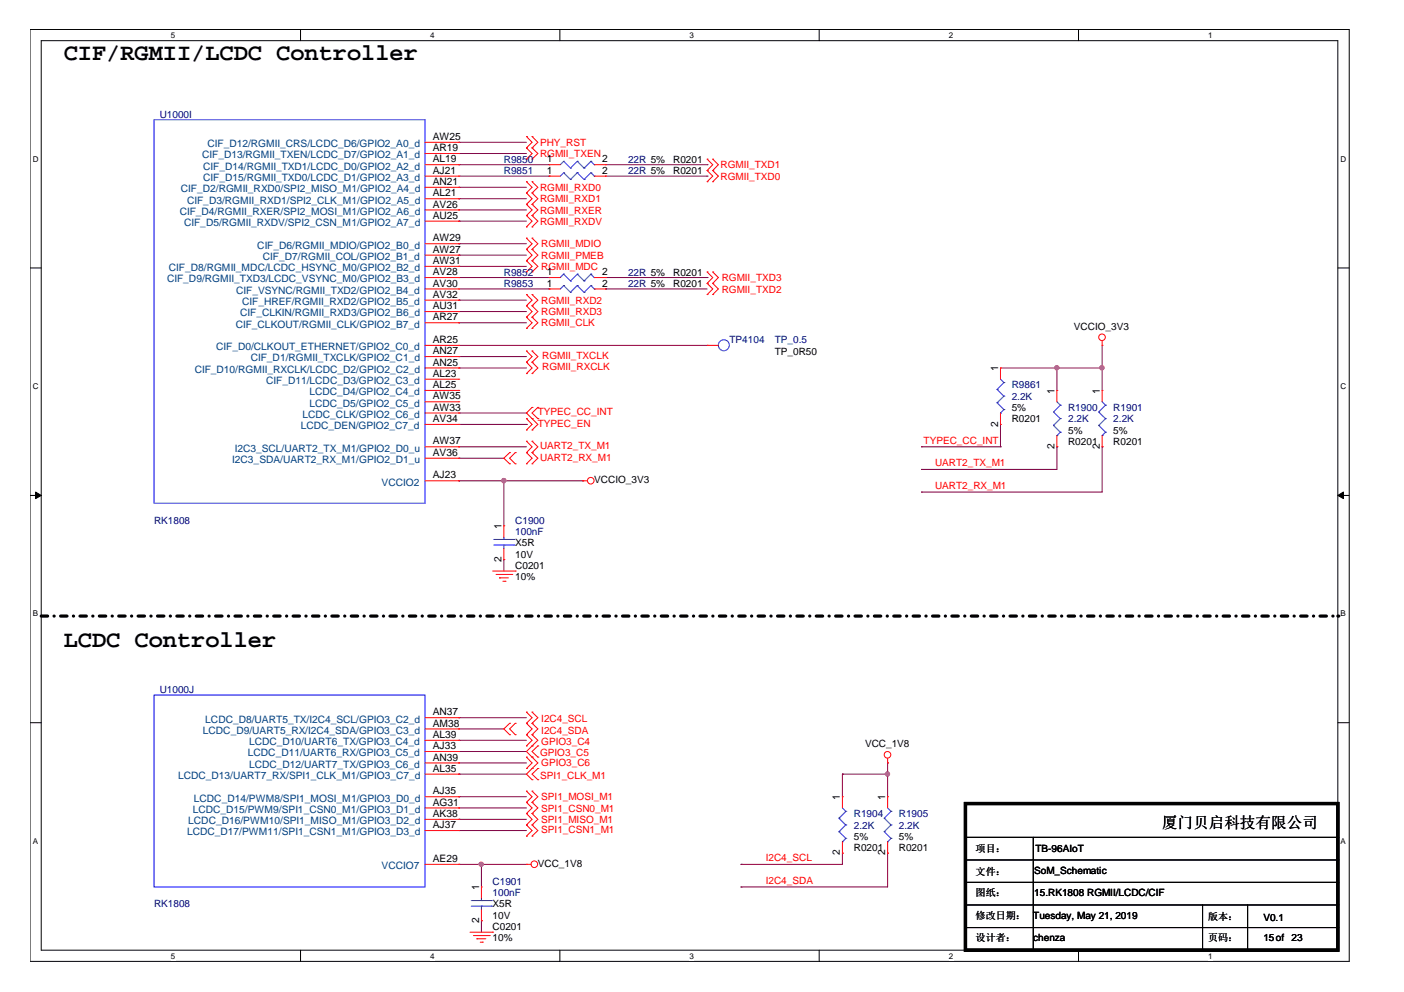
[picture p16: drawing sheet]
<svg xmlns="http://www.w3.org/2000/svg" width="297mm" height="210mm" viewBox="0 0 297 210" stroke-linecap="round" stroke-linejoin="round" font-family="sans-serif">
<defs><g id="words">
<g font-size="5">
<text x="13.5" y="12.8">CIF/RGMII/LCDC Controller</text>
<text x="13.5" y="137">LCDC Controller</text>
</g>
<text font-size="3.3" x="245.8" y="175.1">厦门贝启科技有限公司</text>
<g font-size="2.2">
<text x="91.6" y="29.6">AW25</text>
<text x="91.6" y="34.3">AL19</text>
<text x="91.6" y="32">AR19</text>
<text x="115.7" y="34.3">1</text>
<text x="127.4" y="34.3">2</text>
<text x="91.6" y="39.1">AN21</text>
<text x="91.6" y="41.5">AL21</text>
<text x="91.6" y="36.8">AJ21</text>
<text x="115.7" y="36.8">1</text>
<text x="127.4" y="36.8">2</text>
<text x="91.6" y="46.3">AU25</text>
<text x="91.6" y="43.9">AV26</text>
<text x="91.6" y="53.5">AW27</text>
<text x="91.6" y="51.1">AW29</text>
<text x="91.6" y="55.9">AW31</text>
<text x="91.6" y="58.2">AV28</text>
<text x="115.7" y="58.2">1</text>
<text x="127.4" y="58.2">2</text>
<text x="91.6" y="65.4">AU31</text>
<text x="91.6" y="63">AV32</text>
<text x="91.6" y="60.6">AV30</text>
<text x="115.7" y="60.6">1</text>
<text x="127.4" y="60.6">2</text>
<text x="91.6" y="67.8">AR27</text>
<text x="91.6" y="77.4">AN25</text>
<text x="91.6" y="72.6">AR25</text>
<text x="91.6" y="74.9">AN27</text>
<text x="91.6" y="79.7">AL23</text>
<text x="91.6" y="82.1">AL25</text>
<text x="211.2" y="78.6" transform="rotate(-90 211.2 78.6)">1</text>
<text x="223.1" y="83.4" transform="rotate(-90 223.1 83.4)">1</text>
<text x="232.7" y="83.4" transform="rotate(-90 232.7 83.4)">1</text>
<text x="91.6" y="86.9">AW33</text>
<text x="91.6" y="89.3">AV34</text>
<text x="91.6" y="84.5">AW35</text>
<text x="91.6" y="94">AW37</text>
<text x="211.2" y="90.3" transform="rotate(-90 211.2 90.3)">2</text>
<text x="223.1" y="95.1" transform="rotate(-90 223.1 95.1)">2</text>
<text x="232.7" y="95.1" transform="rotate(-90 232.7 95.1)">2</text>
<text x="91.6" y="101.2">AJ23</text>
<text x="91.6" y="96.4">AV36</text>
<text x="106.1" y="112" transform="rotate(-90 106.1 112)">1</text>
<text x="106.1" y="118.9" transform="rotate(-90 106.1 118.9)">2</text>
<text x="91.6" y="151.4">AN37</text>
<text x="91.6" y="153.7">AM38</text>
<text x="91.6" y="156.1">AL39</text>
<text x="91.6" y="160.9">AN39</text>
<text x="91.6" y="158.5">AJ33</text>
<text x="91.6" y="163.3">AL35</text>
<text x="91.6" y="168.1">AJ35</text>
<text x="91.6" y="170.4">AG31</text>
<text x="91.6" y="172.9">AK38</text>
<text x="177.7" y="169.3" transform="rotate(-90 177.7 169.3)">1</text>
<text x="187.3" y="169.3" transform="rotate(-90 187.3 169.3)">1</text>
<text x="91.6" y="175.2">AJ37</text>
<text x="91.6" y="182.4">AE29</text>
<text x="177.7" y="181" transform="rotate(-90 177.7 181)">2</text>
<text x="187.3" y="181" transform="rotate(-90 187.3 181)">2</text>
<text x="101.3" y="188.4" transform="rotate(-90 101.3 188.4)">1</text>
<text x="101.3" y="195.3" transform="rotate(-90 101.3 195.3)">2</text>
</g>
<g font-size="2.2" fill="#004080">
<text x="42.8" y="33.5">CIF_D13/RGMII_TXEN/LCDC_D7/GPIO2_A1_d</text>
<text x="43" y="35.9">CIF_D14/RGMII_TXD1/LCDC_D0/GPIO2_A2_d</text>
<text x="43.9" y="31.1">CIF_D12/RGMII_CRS/LCDC_D6/GPIO2_A0_d</text>
<text x="38.3" y="40.7">CIF_D2/RGMII_RXD0/SPI2_MISO_M1/GPIO2_A4_d</text>
<text x="43" y="38.3">CIF_D15/RGMII_TXD0/LCDC_D1/GPIO2_A3_d</text>
<text x="38" y="45.4">CIF_D4/RGMII_RXER/SPI2_MOSI_M1/GPIO2_A6_d</text>
<text x="38.9" y="47.8">CIF_D5/RGMII_RXDV/SPI2_CSN_M1/GPIO2_A7_d</text>
<text x="39.6" y="43.1">CIF_D3/RGMII_RXD1/SPI2_CLK_M1/GPIO2_A5_d</text>
<text x="54.4" y="52.6">CIF_D6/RGMII_MDIO/GPIO2_B0_d</text>
<text x="35.3" y="59.7">CIF_D9/RGMII_TXD3/LCDC_VSYNC_M0/GPIO2_B3_d</text>
<text x="35.7" y="57.4">CIF_D8/RGMII_MDC/LCDC_HSYNC_M0/GPIO2_B2_d</text>
<text x="55.6" y="55">CIF_D7/RGMII_COL/GPIO2_B1_d</text>
<text x="50" y="62.2">CIF_VSYNC/RGMII_TXD2/GPIO2_B4_d</text>
<text x="51.2" y="64.5">CIF_HREF/RGMII_RXD2/GPIO2_B5_d</text>
<text x="49.9" y="69.3">CIF_CLKOUT/RGMII_CLK/GPIO2_B7_d</text>
<text x="50.8" y="66.9">CIF_CLKIN/RGMII_RXD3/GPIO2_B6_d</text>
<text x="45.7" y="74.1">CIF_D0/CLKOUT_ETHERNET/GPIO2_C0_d</text>
<text x="53" y="76.5">CIF_D1/RGMII_TXCLK/GPIO2_C1_d</text>
<text x="41.2" y="78.9">CIF_D10/RGMII_RXCLK/LCDC_D2/GPIO2_C2_d</text>
<text x="56.3" y="81.3">CIF_D11/LCDC_D3/GPIO2_C3_d</text>
<text x="65.4" y="83.6">LCDC_D4/GPIO2_C4_d</text>
<text x="64" y="88.4">LCDC_CLK/GPIO2_C6_d</text>
<text x="65.4" y="86">LCDC_D5/GPIO2_C5_d</text>
<text x="49.7" y="95.6">I2C3_SCL/UART2_TX_M1/GPIO2_D0_u</text>
<text x="63.6" y="90.8">LCDC_DEN/GPIO2_C7_d</text>
<text x="49.1" y="98">I2C3_SDA/UART2_RX_M1/GPIO2_D1_u</text>
<text x="80.7" y="102.8">VCCIO2</text>
<text x="42.9" y="155.3">LCDC_D9/UART5_RX/I2C4_SDA/GPIO3_C3_d</text>
<text x="43.4" y="152.9">LCDC_D8/UART5_TX/I2C4_SCL/GPIO3_C2_d</text>
<text x="52.5" y="160">LCDC_D11/UART6_RX/GPIO3_C5_d</text>
<text x="52.7" y="157.7">LCDC_D10/UART6_TX/GPIO3_C4_d</text>
<text x="37.7" y="164.8">LCDC_D13/UART7_RX/SPI1_CLK_M1/GPIO3_C7_d</text>
<text x="52.7" y="162.4">LCDC_D12/UART7_TX/GPIO3_C6_d</text>
<text x="40.8" y="172">LCDC_D15/PWM9/SPI1_CSN0_M1/GPIO3_D1_d</text>
<text x="41" y="169.6">LCDC_D14/PWM8/SPI1_MOSI_M1/GPIO3_D0_d</text>
<text x="39.6" y="176.8">LCDC_D17/PWM11/SPI1_CSN1_M1/GPIO3_D3_d</text>
<text x="39.8" y="174.4">LCDC_D16/PWM10/SPI1_MISO_M1/GPIO3_D2_d</text>
<text x="80.7" y="183.9">VCCIO7</text>
</g>
<g font-size="2.1" fill="#000080">
<text x="33.8" y="24.9">U1000I</text>
<text x="106.6" y="34.4">R9850</text>
<text x="132.9" y="34.4">22R 5%</text>
<text x="106.6" y="36.8">R9851</text>
<text x="132.9" y="36.8">22R 5%</text>
<text x="106.6" y="58.3">R9852</text>
<text x="132.9" y="58.3">22R 5%</text>
<text x="106.6" y="60.7">R9853</text>
<text x="132.9" y="60.7">22R 5%</text>
<text x="154.3" y="72.6">TP4104</text>
<text x="163.9" y="72.6">TP_0.5</text>
<text x="214" y="82.2">R9861</text>
<text x="214" y="84.6">2.2K</text>
<text x="226" y="87">R1900</text>
<text x="226" y="89.3">2.2K</text>
<text x="235.5" y="87">R1901</text>
<text x="235.5" y="89.3">2.2K</text>
<text x="32.6" y="110.8">RK1808</text>
<text x="109" y="110.8">C1900</text>
<text x="109" y="113.2">100nF</text>
<text x="33.8" y="146.7">U1000J</text>
<text x="180.6" y="172.9">R1904</text>
<text x="190.2" y="172.9">R1905</text>
<text x="180.6" y="175.3">2.2K</text>
<text x="190.2" y="175.3">2.2K</text>
<text x="32.6" y="192">RK1808</text>
<text x="104.2" y="187.3">C1901</text>
<text x="104.2" y="189.6">100nF</text>
</g>
<g font-size="2.1" fill="#f00">
<text x="114.3" y="30.8">PHY_RST</text>
<text x="114.3" y="33.2">RGMII_TXEN</text>
<text x="152.4" y="35.6">RGMII_TXD1</text>
<text x="114.3" y="40.4">RGMII_RXD0</text>
<text x="152.4" y="38">RGMII_TXD0</text>
<text x="114.3" y="42.8">RGMII_RXD1</text>
<text x="114.3" y="47.6">RGMII_RXDV</text>
<text x="114.3" y="45.2">RGMII_RXER</text>
<text x="114.5" y="52.3">RGMII_MDIO</text>
<text x="114.5" y="57.1">RGMII_MDC</text>
<text x="114.5" y="54.7">RGMII_PMEB</text>
<text x="152.7" y="59.5">RGMII_TXD3</text>
<text x="114.5" y="64.3">RGMII_RXD2</text>
<text x="152.7" y="61.9">RGMII_TXD2</text>
<text x="114.5" y="69.1">RGMII_CLK</text>
<text x="114.5" y="66.6">RGMII_RXD3</text>
<text x="114.7" y="76">RGMII_TXCLK</text>
<text x="114.7" y="78.4">RGMII_RXCLK</text>
<text x="113.8" y="87.9">TYPEC_CC_INT</text>
<text x="113.8" y="90.3">TYPEC_EN</text>
<text x="114.3" y="95.1">UART2_TX_M1</text>
<text x="195.4" y="93.9">TYPEC_CC_INT</text>
<text x="114.3" y="97.5">UART2_RX_M1</text>
<text x="197.8" y="98.7">UART2_TX_M1</text>
<text x="197.8" y="103.4">UART2_RX_M1</text>
<text x="114.5" y="152.8">I2C4_SCL</text>
<text x="114.5" y="155.3">I2C4_SDA</text>
<text x="114.3" y="160">GPIO3_C5</text>
<text x="114.5" y="157.6">GPIO3_C4</text>
<text x="114.3" y="164.8">SPI1_CLK_M1</text>
<text x="114.5" y="162.2">GPIO3_C6</text>
<text x="114.5" y="169.3">SPI1_MOSI_M1</text>
<text x="114.5" y="171.7">SPI1_CSN0_M1</text>
<text x="114.5" y="174.1">SPI1_MISO_M1</text>
<text x="114.5" y="176.2">SPI1_CSN1_M1</text>
<text x="162" y="182.2">I2C4_SCL</text>
<text x="162" y="187">I2C4_SDA</text>
</g>
<g font-size="2.1">
<text x="142.4" y="34.4">R0201</text>
<text x="142.4" y="36.8">R0201</text>
<text x="142.4" y="58.3">R0201</text>
<text x="142.4" y="60.7">R0201</text>
<text x="227.2" y="69.8">VCCIO_3V3</text>
<text x="163.9" y="75">TP_0R50</text>
<text x="214" y="89.3">R0201</text>
<text x="214" y="87">5%</text>
<text x="226" y="94.1">R0201</text>
<text x="226" y="91.8">5%</text>
<text x="235.5" y="94.1">R0201</text>
<text x="235.5" y="91.8">5%</text>
<text x="125.7" y="102.2">VCCIO_3V3</text>
<text x="109" y="115.6">X5R</text>
<text x="109" y="118">10V</text>
<text x="109" y="120.4">C0201</text>
<text x="109" y="122.8">10%</text>
<text x="183" y="158.1">VCC_1V8</text>
<text x="180.6" y="177.7">5%</text>
<text x="190.2" y="177.7">5%</text>
<text x="113.8" y="183.4">VCC_1V8</text>
<text x="180.6" y="180.1">R0201</text>
<text x="190.2" y="180.1">R0201</text>
<text x="206.4" y="185.1">文件：</text>
<text x="206.4" y="180.3">项目：</text>
<text x="218.8" y="184.8">SoM_Schematic</text>
<text x="219.1" y="180.3">TB-96AIoT</text>
<text x="104.2" y="192">X5R</text>
<text x="206.4" y="189.6">图纸：</text>
<text x="218.8" y="189.6">15.RK1808 RGMII/LCDC/CIF</text>
<text x="104.2" y="196.8">C0201</text>
<text x="104.2" y="194.4">10V</text>
<text x="206.4" y="194.4">修改日期：</text>
<text x="218.6" y="194.4">Tuesday, May 21, 2019</text>
<text x="255.6" y="194.6">版本：</text>
<text x="267.3" y="194.9">V0.1</text>
<text x="104.2" y="199.2">10%</text>
<text x="206.4" y="199.2">设计者：</text>
<text x="218.6" y="199.2">chenza</text>
<text x="255.6" y="199.2">页码：</text>
<text x="267.3" y="199.2">15of</text>
<text x="273.3" y="199.2">23</text>
</g>
<g font-size="1.7">
<text x="36.2" y="8">5</text>
<text x="91" y="8">4</text>
<text x="145.9" y="8">3</text>
<text x="200.7" y="8">2</text>
<text x="255.6" y="8">1</text>
<text x="6.9" y="34.2">D</text>
<text x="283.6" y="34.2">D</text>
<text x="6.9" y="82.3">C</text>
<text x="283.6" y="82.3">C</text>
<text x="6.9" y="130.4">B</text>
<text x="283.6" y="130.4">B</text>
<text x="6.9" y="178.5">A</text>
<text x="283.6" y="178.5">A</text>
<text x="36.2" y="202.8">5</text>
<text x="91" y="202.8">4</text>
<text x="145.9" y="202.8">3</text>
<text x="200.7" y="202.8">2</text>
<text x="255.6" y="202.8">1</text>
</g>
</g></defs>
<path d="M6.3 6.2h279.2v197.2h-279.2zM8.7 8.6h274.3v192.5h-274.3z" fill="none" stroke="#000" stroke-width=".21"/>
<g fill="#fff">
<path d="M36.2 6.5h.9v1.9h-.9z"/>
<path d="M36.2 201.3h.9v1.9h-.9z"/>
</g>
<path d="M63.6 6.2v2.4M63.6 201.1v2.3" fill="none" stroke="#000" stroke-width=".21"/>
<g fill="#fff">
<path d="M91 6.5h.9v1.9h-.9z"/>
<path d="M91 201.3h.9v1.9h-.9z"/>
</g>
<path d="M118.4 6.2v2.4M118.4 201.1v2.3" fill="none" stroke="#000" stroke-width=".21"/>
<g fill="#fff">
<path d="M145.9 6.5h.9v1.9h-.9z"/>
<path d="M145.9 201.3h.9v1.9h-.9z"/>
</g>
<path d="M173.3 6.2v2.4M173.3 201.1v2.3" fill="none" stroke="#000" stroke-width=".21"/>
<g fill="#fff">
<path d="M200.7 6.5h1v1.9h-1z"/>
<path d="M200.7 201.3h1v1.9h-1z"/>
</g>
<path d="M228.2 6.2v2.4M228.2 201.1v2.3" fill="none" stroke="#000" stroke-width=".21"/>
<g fill="#fff">
<path d="M255.6 6.5h.9v1.9h-.9z"/>
<path d="M255.6 201.3h.9v1.9h-.9z"/>
<path d="M6.9 32.7h1.3v1.9h-1.3z"/>
<path d="M283.6 32.7h1.3v1.9h-1.3z"/>
<path d="M6.9 80.7h1.3v1.9h-1.3z"/>
<path d="M283.6 80.7h1.3v1.9h-1.3z"/>
</g>
<path d="M6.3 56.7h2.4M283 56.7h2.4" fill="none" stroke="#000" stroke-width=".21"/>
<g fill="#fff">
<path d="M6.9 128.9h1.2v1.9h-1.2z"/>
<path d="M283.6 128.9h1.2v1.9h-1.2z"/>
</g>
<path d="M6.3 104.8h2.4M283 104.8h2.4" fill="none" stroke="#000" stroke-width=".21"/>
<g fill="#000" stroke="#000" stroke-width=".21">
<path d="M7.5 104.1l1.2 .7-1.2 .7z" fill-rule="evenodd"/>
<path d="M283 104.8l1.2-.7v1.4z" fill-rule="evenodd"/>
</g>
<g fill="#fff">
<path d="M6.9 177h1.2v1.9h-1.2z"/>
<path d="M283.6 177h1.2v1.9h-1.2z"/>
</g>
<g fill="none" stroke="#000" stroke-width=".21">
<path d="M6.3 152.9h2.4M283 152.9h2.4M204.3 177.2h78.7M218.6 177.2v23.9M283 177.2h.1M204.3 186.7h78.7M204.3 191.5h78.7M204.3 196.3h78.7M204.3 182h78.7M254.4 191.5v9.6M263.9 191.5v9.6M283 186.7h.1"/>
<path d="M283 191.5h.1M283 196.3h.1M283 182h.1M218.6 201.1h.1M254.4 201.1h.1M263.9 201.1h.1"/>
</g>
<path d="M8.7 130.4h274.3" fill="none" stroke="#000" stroke-width=".68" stroke-dasharray="1.4 1.4 0 1.4"/>
<circle cx="283" cy="130.4" r=".34" fill="#000" stroke-dasharray="1.4 1.4 0 1.4"/>
<g fill="none" stroke="#800040" stroke-width=".21">
<path d="M97.1 30.1h.1M97.1 32.5h.1M97.1 39.6h.1M97.1 34.9h.1M97.1 30.1h14.3M97.1 32.5h14.3M97.1 39.6h14.3M97.1 34.9h19.1M97.1 37.3h19.1M116.2 37.3h.1M128.1 34.9h21.5M128.1 37.3h21.5"/>
<path d="M149.6 34.9h.1M149.6 37.3h.1M97.1 42.1h.1M97.1 46.8h.1M97.1 51.6h.1M97.1 56.4h.1M97.1 44.4h.1M97.1 54h.1M97.1 58.7h.1M97.1 42.1h14.3M97.1 46.8h14.3M97.1 51.6h14.3"/>
<path d="M97.1 56.4h14.3M97.1 44.4h14.3M97.1 54h14.3M97.1 58.7h19.1M128.1 58.7h21.5M149.6 58.7h.1M97.1 68.3h.1M97.1 63.5h.1M97.1 65.9h.1M97.1 75.5h.1M97.1 77.9h.1M97.1 68.3h14.3"/>
<path d="M97.1 63.5h14.3M97.1 65.9h14.3M97.1 75.5h14.3M97.1 77.9h14.3M97.1 73.1h52.5M97.1 61.1h19.1M116.2 61.1h.1M128.1 61.1h.1M128.1 61.1h21.5M149.6 73.1h.1M211.7 77.9h21.5M223.6 77.9h.1"/>
<path d="M223.6 77.9v4.7M233.2 77.9h.1M233.2 73.1v9.5M97.1 94.5h.1M97.1 97h.1M97.1 94.5h14.3M97.1 97h9.5M97.1 89.8h14.3M97.1 87.4h14.3M111.4 89.8h.1M111.4 87.4h.1M194.9 99.3h.1"/>
<path d="M194.9 94.5h.1M194.9 94.5h16.8M211.7 94.5h.1M211.7 89.8v4.7M223.6 94.5h.1M223.6 94.5v4.8h-28.7M233.2 94.5h.1M233.2 94.5v9.6h-38.3M97.1 101.7h.1M97.1 101.7h26.2M106.6 118.4h.1M106.6 101.7h.1"/>
<path d="M106.6 101.7v9.6M106.6 118.4v2.4M123.3 101.7h.1M194.9 104.1h.1M97.1 151.9h.1M97.1 154.2h.1M97.1 156.6h.1M97.1 159h.1M97.1 151.9h14.3M97.1 154.2h9.5M97.1 156.6h14.3M97.1 159h14.3"/>
<path d="M97.1 163.8h.1M97.1 173.4h.1M97.1 175.7h.1M97.1 168.6h.1M97.1 161.4h.1M97.1 171h.1M97.1 163.8h14.3M97.1 173.4h14.3M97.1 175.7h14.3M97.1 168.6h14.3M97.1 161.4h14.3M97.1 171h14.3"/>
<path d="M178.2 163.8h.1M178.2 163.8v4.8M178.2 163.8h9.6M187.8 163.8h.1M187.8 161.4h.1M187.8 161.4v7.2M97.1 182.9h.1M97.1 182.9h14.3M101.9 194.8h.1M101.9 182.9h.1M101.9 182.9v4.8M101.9 194.8v2.4"/>
<path d="M156.8 187.7h.1M156.8 182.9h.1M178.2 180.5h.1M178.2 180.5v2.4h-21.4M187.8 180.5h.1M187.8 180.5v7.2h-31"/>
</g>
<g fill="#f0f" stroke="#f0f" stroke-width=".21">
<circle cx="101.8" cy="182.9" r=".46"/>
<circle cx="187.8" cy="163.8" r=".45"/>
<circle cx="233.1" cy="77.8" r=".47"/>
<circle cx="106.6" cy="101.7" r=".47"/>
<circle cx="223.6" cy="77.8" r=".46"/>
</g>
<g fill="none" stroke="#f00" stroke-width=".21">
<path d="M89.9 34.9h7.2M89.9 30.1h7.2M89.9 39.6h7.2M89.9 37.3h7.2M89.9 32.5h7.2M97.1 30.1h.1M97.1 39.6h.1M97.1 37.3h.1M97.1 34.9h.1M97.1 32.5h.1M111.4 38.5h.1M111.4 31.3h.1"/>
<path d="M111.4 28.9h.1M111.4 33.7h.1M111.4 38.5l1.2 1.1-1.2 1.2M111.4 28.9l1.2 1.2-1.2 1.2M111.4 31.3l1.2 1.2-1.2 1.2M112.6 38.5h.1M112.6 31.3h.1M112.6 28.9h.1M112.6 33.7h.1M112.6 38.5l1.2 1.1-1.2 1.2M112.6 28.9l1.2 1.2-1.2 1.2M112.6 31.3l1.2 1.2-1.2 1.2"/>
<path d="M116.2 34.9h.1M116.2 37.3h.1M116.2 34.9h2.3M116.2 37.3h2.3M125.7 34.9h2.4M125.7 37.3h2.4M128.1 34.9h.1M128.1 37.3h.1M149.6 36.1h.1M149.6 33.7h.1M149.6 38.5h.1M149.6 36.1l1.2 1.2-1.2 1.2"/>
<path d="M149.6 33.7l1.2 1.2-1.2 1.2M150.8 36.1h.1M150.8 33.7h.1M150.8 38.5h.1M150.8 33.7l1.2 1.2-1.2 1.2M150.8 36.1l1.2 1.2-1.2 1.2M89.9 56.4h7.2M89.9 46.8h7.2M89.9 42.1h7.2M89.9 44.4h7.2M89.9 54h7.2M89.9 51.6h7.2"/>
<path d="M89.9 58.7h7.2M97.1 56.4h.1M97.1 46.8h.1M97.1 42.1h.1M97.1 44.4h.1M97.1 54h.1M97.1 51.6h.1M97.1 58.7h.1M111.4 40.8h.1M111.4 43.2h.1M111.4 48h.1M111.4 45.6h.1"/>
<path d="M111.4 52.8h.1M111.4 50.4h.1M111.4 57.5h.1M111.4 55.2h.1M111.4 40.8l1.2 1.3-1.2 1.1M111.4 45.6l1.2 1.2-1.2 1.2M111.4 50.4l1.2 1.2-1.2 1.2M111.4 55.2l1.2 1.2-1.2 1.1M111.4 43.2l1.2 1.2-1.2 1.2M111.4 52.8l1.2 1.2-1.2 1.2M112.6 40.8h.1M112.6 43.2h.1"/>
<path d="M112.6 48h.1M112.6 45.6h.1M112.6 52.8h.1M112.6 50.4h.1M112.6 57.5h.1M112.6 55.2h.1M112.6 40.8l1.2 1.3-1.2 1.1M112.6 45.6l1.2 1.2-1.2 1.2M112.6 50.4l1.2 1.2-1.2 1.2M112.6 55.2l1.2 1.2-1.2 1.1M112.6 43.2l1.2 1.2-1.2 1.2M112.6 52.8l1.2 1.2-1.2 1.2"/>
<path d="M116.2 58.7h.1M116.2 58.7h2.3M125.7 58.7h2.4M128.1 58.7h.1M149.6 60h.1M149.6 57.5h.1M149.6 57.5l1.2 1.2-1.2 1.3M149.6 60l1.2 1.1-1.2 1.2M150.8 60h.1M150.8 57.5h.1M150.8 57.5l1.2 1.2-1.2 1.3M150.8 60l1.2 1.1-1.2 1.2"/>
<path d="M89.9 73.1h7.2M89.9 65.9h7.2M89.9 77.9h7.2M89.9 63.5h7.2M89.9 61.1h7.2M89.9 68.3h7.2M89.9 75.5h7.2M97.1 65.9h.1M97.1 77.9h.1M97.1 63.5h.1M97.1 73.1h.1M97.1 61.1h.1"/>
<path d="M97.1 68.3h.1M97.1 75.5h.1M111.4 69.5h.1M111.4 67.1h.1M111.4 76.6h.1M111.4 74.3h.1M111.4 79.1h.1M111.4 64.7h.1M111.4 62.3h.1M111.4 67.1l1.2 1.2-1.2 1.2M111.4 74.3l1.2 1.2-1.2 1.1M111.4 76.6l1.2 1.3-1.2 1.2"/>
<path d="M111.4 62.3l1.2 1.2-1.2 1.2M111.4 64.7l1.2 1.2-1.2 1.2M112.6 69.5h.1M112.6 67.1h.1M112.6 76.6h.1M112.6 74.3h.1M112.6 79.1h.1M112.6 64.7h.1M112.6 62.3h.1M112.6 67.1l1.2 1.2-1.2 1.2M112.6 74.3l1.2 1.2-1.2 1.1M112.6 76.6l1.2 1.3-1.2 1.2"/>
<path d="M112.6 62.3l1.2 1.2-1.2 1.2M112.6 64.7l1.2 1.2-1.2 1.2M116.2 61.1h.1M116.2 61.1h2.3M125.7 61.1h2.4M128.1 61.1h.1M149.6 62.3h.1M149.6 73.1h.1M149.6 73.1h2.4M150.8 62.3h.1M211.7 77.9h.1M211.7 77.9v2.3"/>
<path d="M233.2 73.1h.1M233.2 72.1v1M89.9 80.2h7.2M89.9 87.4h7.2M89.9 94.5h7.2M89.9 82.6h7.2M89.9 89.8h7.2M89.9 85h7.2M89.9 97h7.2M97.1 80.2h.1M97.1 87.4h.1M97.1 94.5h.1"/>
<path d="M97.1 82.6h.1M97.1 89.8h.1M97.1 85h.1M97.1 97h.1M107.8 98.1h.1M107.8 95.8h.1M107.8 95.8l-1.2 1.2 1.2 1.1M109 95.8h.1M109 98.1h.1M109 95.8l-1.2 1.2 1.2 1.1M111.4 95.8h.1M111.4 93.4h.1"/>
<path d="M111.4 98.1h.1M111.4 91h.1M111.4 88.6h.1M111.4 93.4l1.2 1.1-1.2 1.3M111.4 95.8l1.2 1.2-1.2 1.1M111.4 88.6l1.2 1.2-1.2 1.2M112.6 95.8h.1M112.6 93.4h.1M112.6 98.1h.1M112.6 91h.1M112.6 88.6h.1M112.6 86.2h.1"/>
<path d="M112.6 93.4l1.2 1.1-1.2 1.3M112.6 95.8l1.2 1.2-1.2 1.1M112.6 86.2l-1.2 1.2 2.4 2.4-1.2 1.2M113.8 88.6h.1M113.8 86.2h.1M113.8 86.2l-1.2 1.2 1.2 1.2M211.7 89.8h.1M211.7 87.4v2.4M223.6 82.6h.1M223.6 94.5h.1M223.6 82.6v2.4M223.6 92.2v2.3"/>
<path d="M233.2 82.6h.1M233.2 94.5h.1M233.2 82.6v2.4M233.2 92.2v2.3M89.9 101.7h7.2M97.1 101.7h.1M106.6 111.3h.1M106.6 118.4h.1M106.6 111.3v2.4M106.6 116v2.4M123.3 101.7h.1M123.3 101.7h1"/>
<path d="M104.2 120.8h4.8M104.9 121.6h3.4M105.7 122.3h.1M105.7 122.3h1.9M106.4 123h.4M106.8 123h.1M108.3 121.6h.1M109 120.8h.1M89.9 156.6h7.2M89.9 159h7.2M89.9 151.9h7.2M89.9 154.2h7.2"/>
<path d="M97.1 156.6h.1M97.1 159h.1M97.1 151.9h.1M97.1 154.2h.1M107.8 153h.1M107.8 155.5h.1M107.8 153l-1.2 1.2 1.2 1.3M109 155.5h.1M109 153h.1M109 153l-1.2 1.2 1.2 1.3M111.4 153h.1M111.4 150.7h.1"/>
<path d="M111.4 157.8h.1M111.4 155.5h.1M111.4 150.7l1.2 1.2-1.2 1.1M111.4 155.5l1.2 1.1-1.2 1.2M111.4 153l1.2 1.2-1.2 1.3M112.6 153h.1M112.6 150.7h.1M112.6 157.8h.1M112.6 155.5h.1M112.6 150.7l1.2 1.2-1.2 1.1M112.6 155.5l1.2 1.1-1.2 1.2M112.6 157.8l-1.2 1.2 2.4 2.4-1.2 1.2"/>
<path d="M112.6 153l1.2 1.2-1.2 1.3M113.8 157.8h.1M113.8 157.8l-1.2 1.2 1.2 1.2M89.9 161.4h7.2M89.9 163.8h7.2M89.9 168.6h7.2M89.9 171h7.2M89.9 173.4h7.2M89.9 175.7h7.2M97.1 161.4h.1M97.1 163.8h.1M97.1 168.6h.1"/>
<path d="M97.1 171h.1M97.1 173.4h.1M97.1 175.7h.1M111.4 174.6h.1M111.4 172.1h.1M111.4 176.9h.1M111.4 169.8h.1M111.4 167.4h.1M111.4 162.6h.1M111.4 160.2h.1M111.4 172.1l1.2 1.3-1.2 1.2M111.4 174.6l1.2 1.1-1.2 1.2"/>
<path d="M111.4 167.4l1.2 1.2-1.2 1.2M111.4 169.8l1.2 1.2-1.2 1.1M111.4 160.2l1.2 1.2-1.2 1.2M112.6 160.2h.1M112.6 162.6h.1M112.6 165h.1M112.6 174.6h.1M112.6 172.1h.1M112.6 176.9h.1M112.6 169.8h.1M112.6 167.4h.1M112.6 162.6l-1.2 1.2 1.2 1.2"/>
<path d="M112.6 172.1l1.2 1.3-1.2 1.2M112.6 174.6l1.2 1.1-1.2 1.2M112.6 167.4l1.2 1.2-1.2 1.2M112.6 169.8l1.2 1.2-1.2 1.1M113.8 160.2h.1M113.8 165h.1M113.8 162.6h.1M113.8 162.6l-1.2 1.2 1.2 1.2M178.2 168.6h.1M178.2 168.6v2.4M178.2 178.1v2.4M187.8 161.4h.1"/>
<path d="M187.8 168.6h.1M187.8 160.5v.9M187.8 168.6v2.4M187.8 178.1v2.4M89.9 182.9h7.2M97.1 182.9h.1M99.4 197.2h4.8M100.2 198h3.3M100.9 198.6h.1M100.9 198.6h1.9M101.6 199.4h.5M101.9 187.7h.1"/>
<path d="M101.9 194.8h.1M101.9 187.7v2.3M101.9 192.5v2.3M102.1 199.4h.1M103.5 198h.1M104.2 197.2h.1M111.4 182.9h.1M111.4 182.9h1M178.2 180.5h.1M187.8 180.5h.1"/>
<circle cx="233.1" cy="71.4" r=".7"/>
<circle cx="125" cy="101.7" r=".7"/>
<circle cx="187.8" cy="159.7" r=".7"/>
<circle cx="113" cy="182.9" r=".7"/>
</g>
<path d="M204.3 170h78.7v31.1h-78.7z" fill="none" stroke="#000" stroke-width=".68"/>
<g fill="none" stroke="#00f" stroke-width=".21">
<path d="M32.6 25.3h57.3v81.2h-57.3zM119.3 34.1h.1M119.3 36.5h.1M119.3 34.1l-.8 .8M119.3 34.1l1.4 1.5M119.3 36.5l-.8 .8M119.3 36.5l1.4 1.5M120.7 35.6h.1M120.7 38h.1M122.1 34.1h.1M122.1 36.5h.1M122.1 34.1l-1.4 1.5"/>
<path d="M122.1 34.1l1.5 1.5M122.1 36.5l-1.4 1.5M122.1 36.5l1.5 1.5M123.6 35.6h.1M123.6 38h.1M125 34.1h.1M125 36.5h.1M125 34.1l-1.4 1.5M125 34.1l.7 .8M125 36.5l-1.4 1.5M125 36.5l.7 .8M125.7 34.9h.1"/>
<path d="M125.7 37.3h.1M119.3 58h.1M119.3 58l-.8 .7M119.3 58l1.4 1.5M120.7 59.5h.1M122.1 58h.1M122.1 58l-1.4 1.5M122.1 58l1.5 1.5M123.6 59.5h.1M125 58h.1M125 58l-1.4 1.5M125 58l.7 .7"/>
<path d="M125.7 58.7h.1M119.3 60.4h.1M119.3 60.4l-.8 .7M119.3 60.4l1.4 1.5M120.7 61.9h.1M122.1 60.4h.1M122.1 60.4l-1.4 1.5M122.1 60.4l1.5 1.5M123.6 61.9h.1M125 60.4h.1M125 60.4l-1.4 1.5M125 60.4l.7 .7"/>
<path d="M125.7 61.1h.1M210.9 82.4h.1M210.9 85.2h.1M210.9 82.4l1.5 1.4M210.9 85.2l1.5 1.5M211.7 87.4h.1M211.7 80.2l.7 .8M212.4 81h.1M212.4 83.8h.1M212.4 86.7h.1M212.4 81l-1.5 1.4M212.4 83.8l-1.5 1.4"/>
<path d="M212.4 86.7l-.7 .7M222.9 87.2h.1M222.9 90h.1M222.9 87.2l1.4 1.4M222.9 90l1.4 1.5M223.6 92.2h.1M223.6 85l.7 .7M224.3 85.7h.1M224.3 88.6h.1M224.3 91.5h.1M224.3 85.7l-1.4 1.5M224.3 88.6l-1.4 1.4"/>
<path d="M224.3 91.5l-.7 .7M232.5 87.2h.1M232.5 90h.1M232.5 87.2l1.4 1.4M232.5 90l1.4 1.5M233.2 92.2h.1M233.2 85l.7 .7M233.9 85.7h.1M233.9 88.6h.1M233.9 91.5h.1M233.9 85.7l-1.4 1.5M233.9 88.6l-1.4 1.4"/>
<path d="M233.9 91.5l-.7 .7M104.5 115.3h4.3M104.5 114.1h4.3M106.6 114.1h.1M106.6 115.3h.1M106.6 113.7v.4M106.6 115.3v.7M108.8 115.3h.1M108.8 114.1h.1M32.6 147.1h57.3v40.6h-57.3zM177.5 173.1h.1M177.5 176h.1"/>
<path d="M177.5 173.1l1.4 1.5M177.5 176l1.4 1.4M178.2 178.1h.1M178.2 171l.7 .7M178.9 171.7h.1M178.9 174.6h.1M178.9 177.4h.1M178.9 171.7l-1.4 1.4M178.9 174.6l-1.4 1.4M178.9 177.4l-.7 .7M187.1 173.1h.1M187.1 176h.1"/>
<path d="M187.1 173.1l1.4 1.5M187.1 176l1.4 1.4M187.8 178.1h.1M187.8 171l.7 .7M188.5 171.7h.1M188.5 174.6h.1M188.5 177.4h.1M188.5 171.7l-1.4 1.4M188.5 174.6l-1.4 1.4M188.5 177.4l-.7 .7M99.7 191.7h4.3M99.7 190.6h4.3"/>
<path d="M101.9 190.6h.1M101.9 191.7h.1M101.9 190v.6M101.9 191.7v.8M104 191.7h.1M104 190.6h.1"/>
<circle cx="153.1" cy="73.1" r="1.17"/>
</g>
<use href="#words"/>
</svg>
